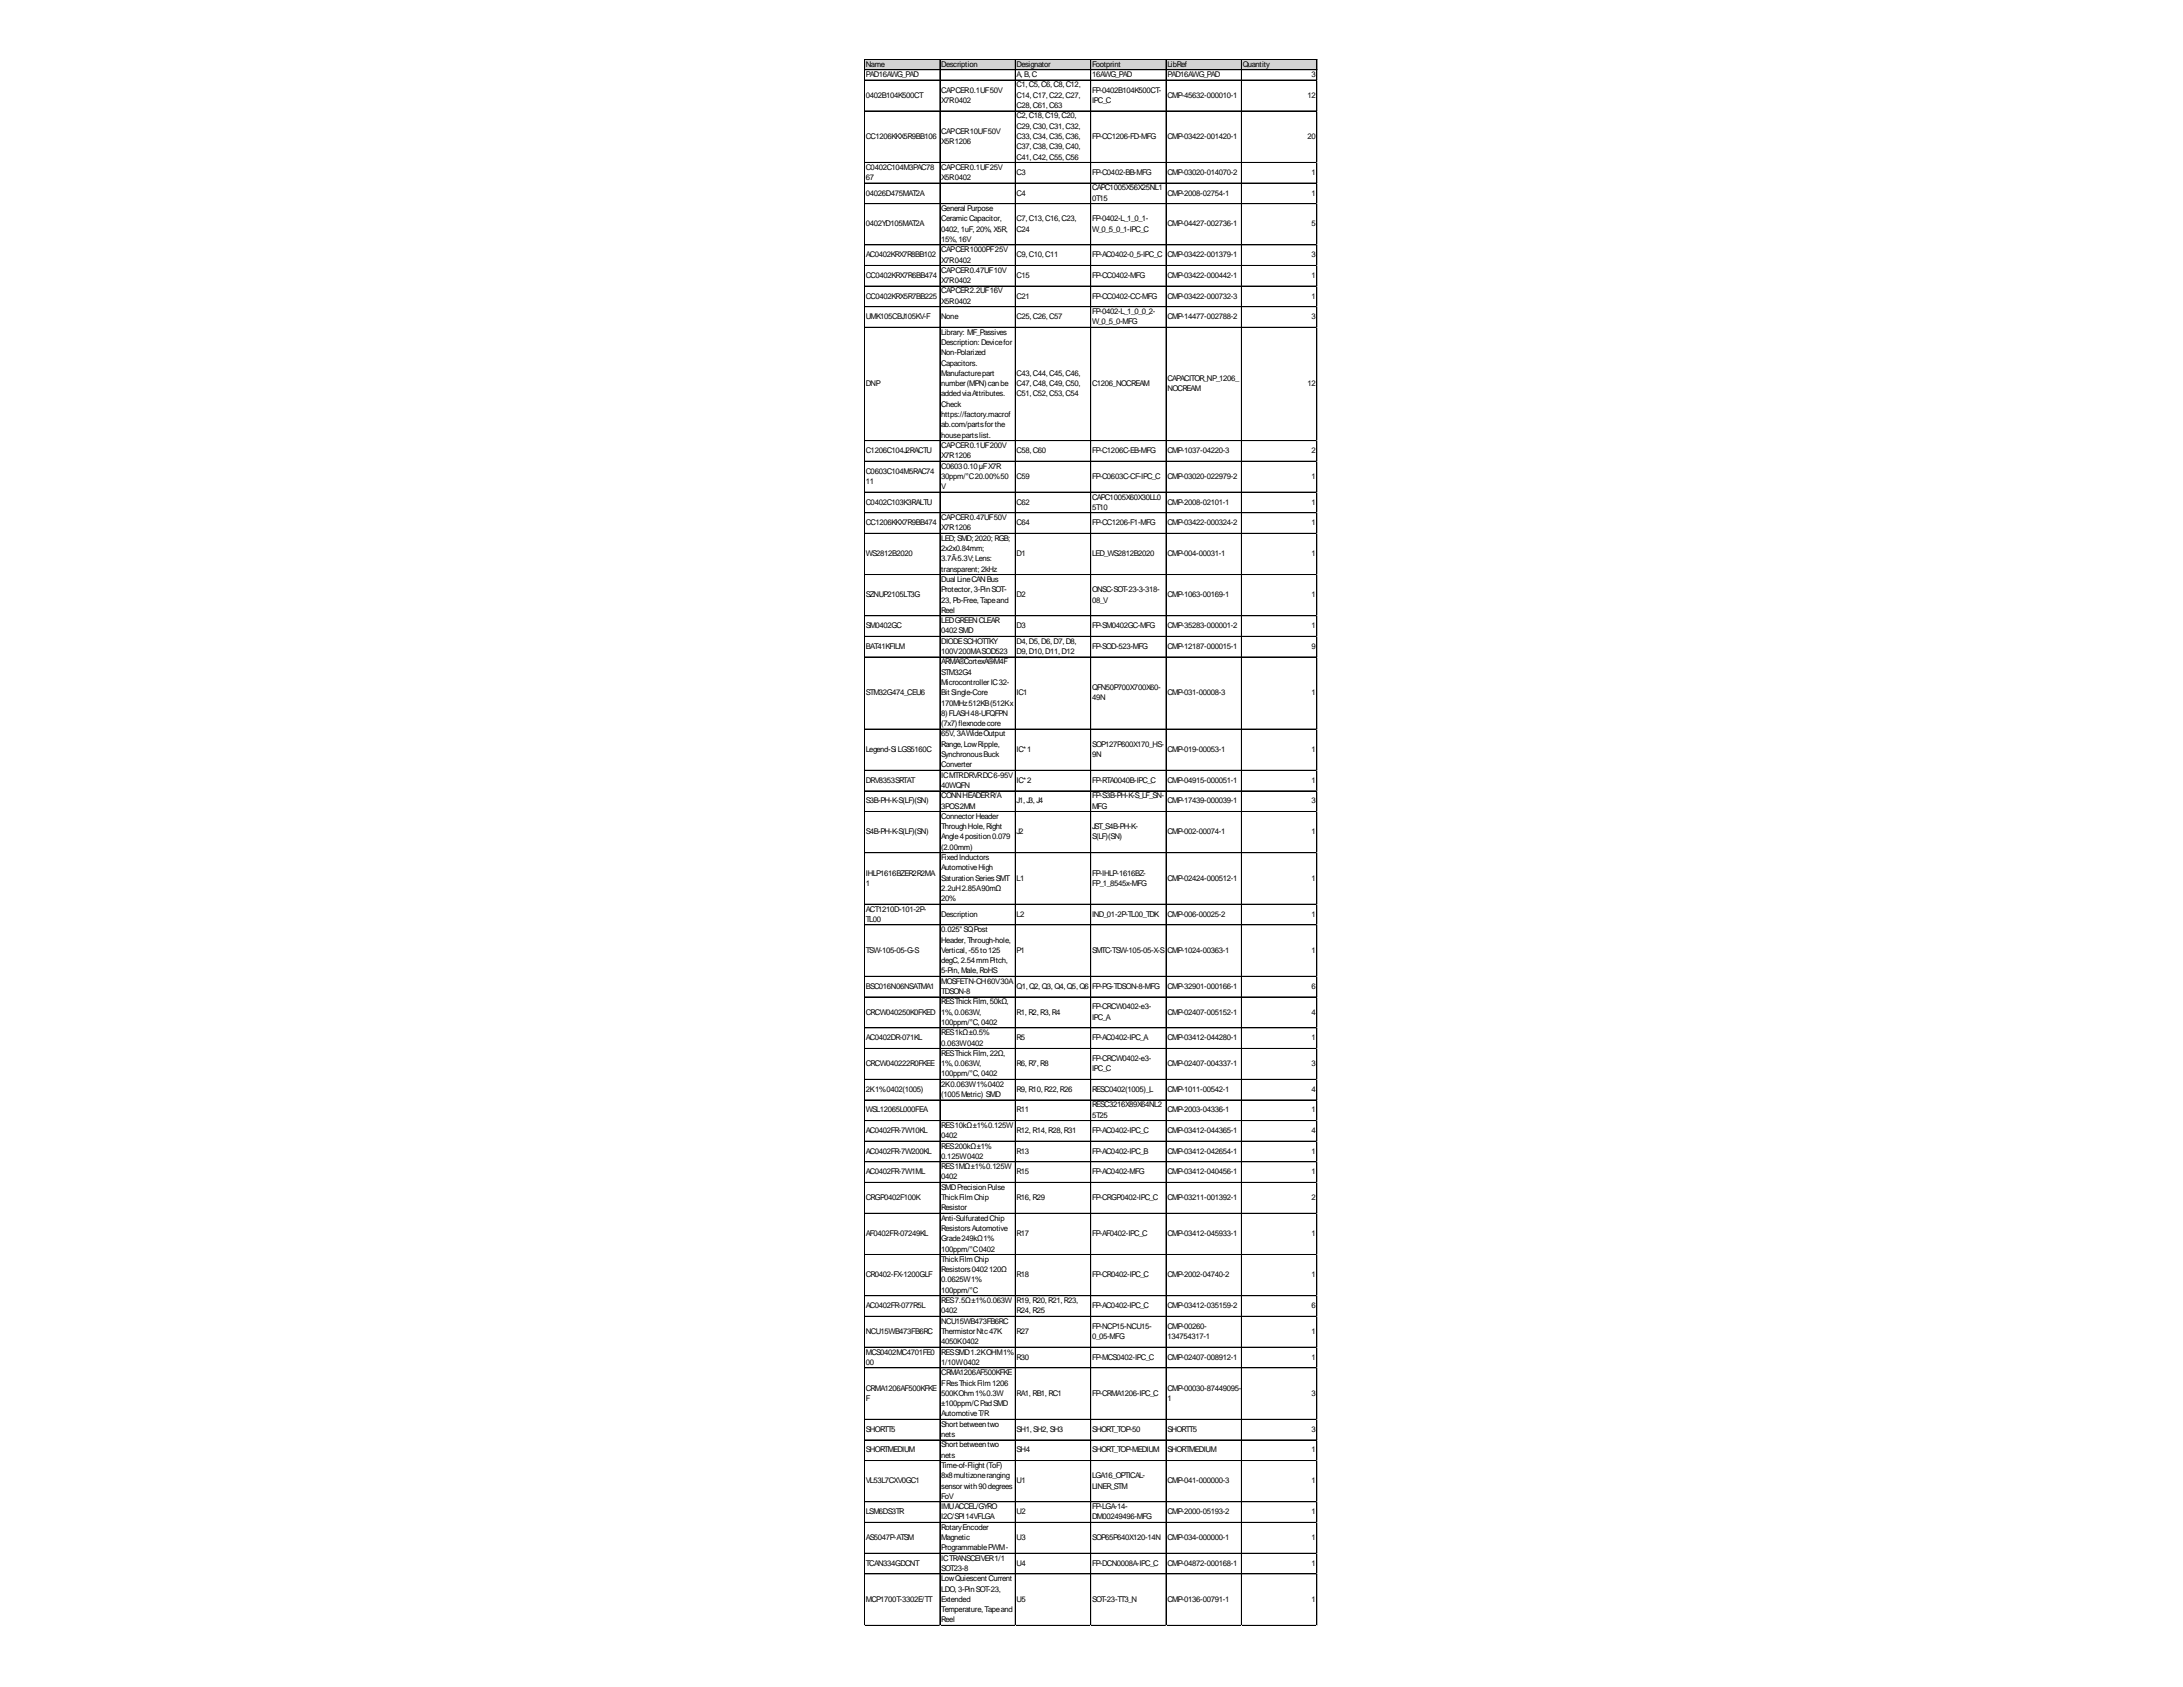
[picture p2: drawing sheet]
<svg xmlns="http://www.w3.org/2000/svg" width="279mm" height="216mm" viewBox="0 0 279 216" stroke-linecap="round" stroke-linejoin="round" font-family="sans-serif">
<defs><g id="words">
<g font-size="1">
<text x="110.8" y="8.5">Name</text>
<text x="110.8" y="9.9">PAD16AWG_PAD</text>
<text x="120.5" y="8.5">Description</text>
<text x="120.5" y="11.8">CAPCER0.1UF50V</text>
<text x="130.1" y="8.5">Designator</text>
<text x="130.1" y="9.9">A,B,C</text>
<text x="130.1" y="11.2">C1,C5,C6,C8,C12,</text>
<text x="139.8" y="8.5">Footprint</text>
<text x="139.8" y="9.9">16AWG_PAD</text>
<text x="139.8" y="11.8">FP-0402B104K500CT-</text>
<text x="149.4" y="8.5">LibRef</text>
<text x="149.4" y="9.9">PAD16AWG_PAD</text>
<text x="159.1" y="8.5">Quantity</text>
<text x="167.9" y="9.9">3</text>
<text x="110.8" y="12.5">0402B104K500CT</text>
<text x="110.8" y="17.8">CC1206KKX5R9BB106</text>
<text x="120.5" y="13.2">X7R0402</text>
<text x="120.5" y="17.1">CAPCER10UF50V</text>
<text x="130.1" y="12.5">C14,C17,C22,C27,</text>
<text x="130.1" y="13.8">C28,C61,C63</text>
<text x="130.1" y="15.1">C2,C18,C19,C20,</text>
<text x="130.1" y="16.5">C29,C30,C31,C32,</text>
<text x="130.1" y="17.8">C33,C34,C35,C36,</text>
<text x="139.8" y="13.2">IPC_C</text>
<text x="139.8" y="17.8">FP-CC1206-FD-MFG</text>
<text x="149.4" y="12.5">CMP-45632-000010-1</text>
<text x="149.4" y="17.8">CMP-03422-001420-1</text>
<text x="167.4" y="12.5">12</text>
<text x="167.4" y="17.8">20</text>
<text x="110.8" y="21.7">C0402C104M3PAC78</text>
<text x="110.8" y="23.1">67</text>
<text x="120.5" y="18.4">X5R1206</text>
<text x="120.5" y="21.7">CAPCER0.1UF25V</text>
<text x="120.5" y="23.1">X5R0402</text>
<text x="130.1" y="19.1">C37,C38,C39,C40,</text>
<text x="130.1" y="20.4">C41,C42,C55,C56</text>
<text x="130.1" y="22.4">C3</text>
<text x="139.8" y="22.4">FP-C0402-BB-MFG</text>
<text x="149.4" y="22.4">CMP-03020-014070-2</text>
<text x="167.9" y="22.4">1</text>
<text x="110.8" y="25">04026D475MAT2A</text>
<text x="110.8" y="29">0402YD105MAT2A</text>
<text x="120.5" y="27">General Purpose</text>
<text x="120.5" y="28.3">CeramicCapacitor,</text>
<text x="120.5" y="29.6">0402,1uF,20%,X5R,</text>
<text x="130.1" y="25">C4</text>
<text x="130.1" y="28.3">C7,C13,C16,C23,</text>
<text x="130.1" y="29.6">C24</text>
<text x="139.8" y="24.4">CAPC1005X56X25NL1</text>
<text x="139.8" y="25.7">0T15</text>
<text x="139.8" y="28.3">FP-0402-L_1_0_1-</text>
<text x="139.8" y="29.6">W_0_5_0_1-IPC_C</text>
<text x="149.4" y="25">CMP-2008-02754-1</text>
<text x="149.4" y="29">CMP-04427-002736-1</text>
<text x="167.9" y="25">1</text>
<text x="167.9" y="29">5</text>
<text x="110.8" y="32.9">AC0402KRX7R8BB102</text>
<text x="110.8" y="35.6">CC0402KRX7R6BB474</text>
<text x="120.5" y="31">15%,16V</text>
<text x="120.5" y="32.3">CAPCER1000PF25V</text>
<text x="120.5" y="33.6">X7R0402</text>
<text x="120.5" y="34.9">CAPCER0.47UF10V</text>
<text x="130.1" y="32.9">C9,C10,C11</text>
<text x="130.1" y="35.6">C15</text>
<text x="139.8" y="32.9">FP-AC0402-0_5-IPC_C</text>
<text x="139.8" y="35.6">FP-CC0402-MFG</text>
<text x="149.4" y="32.9">CMP-03422-001379-1</text>
<text x="149.4" y="35.6">CMP-03422-000442-1</text>
<text x="167.9" y="32.9">3</text>
<text x="167.9" y="35.6">1</text>
<text x="110.8" y="38.2">CC0402KRX5R7BB225</text>
<text x="110.8" y="40.9">UMK105CBJ105KV-F</text>
<text x="120.5" y="36.2">X7R0402</text>
<text x="120.5" y="37.6">CAPCER2.2UF16V</text>
<text x="120.5" y="38.9">X5R0402</text>
<text x="120.5" y="40.9">None</text>
<text x="130.1" y="38.2">C21</text>
<text x="130.1" y="40.9">C25,C26,C57</text>
<text x="139.8" y="38.2">FP-CC0402-CC-MFG</text>
<text x="139.8" y="40.2">FP-0402-L_1_0_0_2-</text>
<text x="139.8" y="41.5">W_0_5_0-MFG</text>
<text x="149.4" y="38.2">CMP-03422-000732-3</text>
<text x="149.4" y="40.9">CMP-14477-002788-2</text>
<text x="167.9" y="38.2">1</text>
<text x="167.9" y="40.9">3</text>
<text x="120.5" y="42.8">Library: MF_Passives</text>
<text x="120.5" y="44.1">Description:Devicefor</text>
<text x="120.5" y="45.5">Non-Polarized</text>
<text x="120.5" y="46.8">Capacitors.</text>
<text x="110.8" y="49.4">DNP</text>
<text x="120.5" y="48.1">Manufacturepart</text>
<text x="120.5" y="49.4">number(MPN)canbe</text>
<text x="120.5" y="50.7">addedviaAttributes.</text>
<text x="120.5" y="52.1">Check</text>
<text x="120.5" y="53.4">https://factory.macrof</text>
<text x="130.1" y="48.1">C43,C44,C45,C46,</text>
<text x="130.1" y="49.4">C47,C48,C49,C50,</text>
<text x="130.1" y="50.7">C51,C52,C53,C54</text>
<text x="139.8" y="49.4">C1206_NOCREAM</text>
<text x="149.4" y="48.8">CAPACITOR_NP_1206_</text>
<text x="149.4" y="50.1">NOCREAM</text>
<text x="167.4" y="49.4">12</text>
<text x="110.8" y="58">C1206C104J2RACTU</text>
<text x="120.5" y="54.7">ab.com/partsforthe</text>
<text x="120.5" y="56">housepartslist.</text>
<text x="120.5" y="57.3">CAPCER0.1UF200V</text>
<text x="120.5" y="58.7">X7R1206</text>
<text x="120.5" y="60">C06030.10μFX7R</text>
<text x="130.1" y="58">C58,C60</text>
<text x="139.8" y="58">FP-C1206C-EB-MFG</text>
<text x="149.4" y="58">CMP-1037-04220-3</text>
<text x="167.9" y="58">2</text>
<text x="110.8" y="60.6">C0603C104M5RAC74</text>
<text x="110.8" y="61.9">11</text>
<text x="110.8" y="64.6">C0402C103K3RALTU</text>
<text x="120.5" y="61.3">30ppm/°C20.00%50</text>
<text x="120.5" y="62.6">V</text>
<text x="130.1" y="61.3">C59</text>
<text x="130.1" y="64.6">C62</text>
<text x="139.8" y="61.3">FP-C0603C-CF-IPC_C</text>
<text x="139.8" y="63.9">CAPC1005X60X30LL0</text>
<text x="139.8" y="65.2">5T10</text>
<text x="149.4" y="61.3">CMP-03020-022979-2</text>
<text x="149.4" y="64.6">CMP-2008-02101-1</text>
<text x="167.9" y="61.3">1</text>
<text x="167.9" y="64.6">1</text>
<text x="110.8" y="67.2">CC1206KKX7R9BB474</text>
<text x="110.8" y="71.2">WS2812B2020</text>
<text x="120.5" y="66.6">CAPCER0.47UF50V</text>
<text x="120.5" y="67.9">X7R1206</text>
<text x="120.5" y="69.2">LED;SMD;2020;RGB;</text>
<text x="120.5" y="70.5">2x2x0.84mm;</text>
<text x="120.5" y="71.8">3.7Ã·5.3V;Lens:</text>
<text x="130.1" y="67.2">C64</text>
<text x="130.1" y="71.2">D1</text>
<text x="139.8" y="67.2">FP-CC1206-F1-MFG</text>
<text x="139.8" y="71.2">LED_WS2812B2020</text>
<text x="149.4" y="67.2">CMP-03422-000324-2</text>
<text x="149.4" y="71.2">CMP-004-00031-1</text>
<text x="167.9" y="67.2">1</text>
<text x="167.9" y="71.2">1</text>
<text x="110.8" y="76.5">SZNUP2105LT3G</text>
<text x="120.5" y="73.2">transparent;2kHz</text>
<text x="120.5" y="74.5">Dual LineCANBus</text>
<text x="120.5" y="75.8">Protector,3-PinSOT-</text>
<text x="120.5" y="77.1">23,Pb-Free,Tapeand</text>
<text x="130.1" y="76.5">D2</text>
<text x="139.8" y="75.8">ONSC-SOT-23-3-318-</text>
<text x="139.8" y="77.1">08_V</text>
<text x="149.4" y="76.5">CMP-1063-00169-1</text>
<text x="167.9" y="76.5">1</text>
<text x="110.8" y="80.4">SM0402GC</text>
<text x="110.8" y="83">BAT41KFILM</text>
<text x="120.5" y="78.4">Reel</text>
<text x="120.5" y="79.7">LEDGREENCLEAR</text>
<text x="120.5" y="81.1">0402SMD</text>
<text x="120.5" y="82.4">DIODESCHOTTKY</text>
<text x="120.5" y="83.7">100V200MASOD523</text>
<text x="130.1" y="80.4">D3</text>
<text x="130.1" y="82.4">D4,D5,D6,D7,D8,</text>
<text x="130.1" y="83.7">D9,D10,D11,D12</text>
<text x="139.8" y="80.4">FP-SM0402GC-MFG</text>
<text x="139.8" y="83">FP-SOD-523-MFG</text>
<text x="149.4" y="80.4">CMP-35283-000001-2</text>
<text x="149.4" y="83">CMP-12187-000015-1</text>
<text x="167.9" y="80.4">1</text>
<text x="167.9" y="83">9</text>
<text x="110.8" y="89">STM32G474_CEU6</text>
<text x="120.5" y="85">ARMÂ®CortexÂ®-M4F</text>
<text x="120.5" y="86.3">STM32G4</text>
<text x="120.5" y="87.7">MicrocontrollerIC32-</text>
<text x="120.5" y="89">Bit Single-Core</text>
<text x="130.1" y="89">IC1</text>
<text x="139.8" y="88.3">QFN50P700X700X60-</text>
<text x="139.8" y="89.6">49N</text>
<text x="149.4" y="89">CMP-031-00008-3</text>
<text x="167.9" y="89">1</text>
<text x="120.5" y="90.3">170MHz512KB(512Kx</text>
<text x="120.5" y="91.6">8)FLASH48-UFQFPN</text>
<text x="120.5" y="92.9">(7x7)flexnodecore</text>
<text x="120.5" y="94.3">65V,3AWideOutput</text>
<text x="120.5" y="95.6">Range,LowRipple,</text>
<text x="139.8" y="95.6">SOP127P600X170_HS-</text>
<text x="110.8" y="96.2">Legend-Si LGS5160C</text>
<text x="110.8" y="100.2">DRV8353SRTAT</text>
<text x="120.5" y="96.9">SynchronousBuck</text>
<text x="120.5" y="98.2">Converter</text>
<text x="120.5" y="99.5">ICMTRDRVRDC6-95V</text>
<text x="120.5" y="100.8">40WQFN</text>
<text x="130.1" y="96.2">IC*1</text>
<text x="130.1" y="100.2">IC*2</text>
<text x="139.8" y="96.9">9N</text>
<text x="139.8" y="100.2">FP-RTA0040B-IPC_C</text>
<text x="149.4" y="96.2">CMP-019-00053-1</text>
<text x="149.4" y="100.2">CMP-04915-000051-1</text>
<text x="167.9" y="96.2">1</text>
<text x="167.9" y="100.2">1</text>
<text x="110.8" y="102.8">S3B-PH-K-S(LF)(SN)</text>
<text x="110.8" y="106.8">S4B-PH-K-S(LF)(SN)</text>
<text x="120.5" y="102.2">CONNHEADERR/A</text>
<text x="120.5" y="103.5">3POS2MM</text>
<text x="120.5" y="104.8">ConnectorHeader</text>
<text x="120.5" y="106.1">ThroughHole,Right</text>
<text x="120.5" y="107.4">Angle4position0.079</text>
<text x="130.1" y="102.8">J1,J3,J4</text>
<text x="130.1" y="106.8">J2</text>
<text x="139.8" y="102.2">FP-S3B-PH-K-S_LF_SN-</text>
<text x="139.8" y="103.5">MFG</text>
<text x="139.8" y="106.1">JST_S4B-PH-K-</text>
<text x="139.8" y="107.4">S(LF)(SN)</text>
<text x="149.4" y="102.8">CMP-17439-000039-1</text>
<text x="149.4" y="106.8">CMP-002-00074-1</text>
<text x="167.9" y="102.8">3</text>
<text x="167.9" y="106.8">1</text>
<text x="110.8" y="112">IHLP1616BZER2R2MA</text>
<text x="110.8" y="113.4">1</text>
<text x="120.5" y="108.8">(2.00mm)</text>
<text x="120.5" y="110.1">FixedInductors</text>
<text x="120.5" y="111.4">AutomotiveHigh</text>
<text x="120.5" y="112.7">SaturationSeriesSMT</text>
<text x="130.1" y="112.7">L1</text>
<text x="139.8" y="112">FP-IHLP-1616BZ-</text>
<text x="139.8" y="113.4">FP_1_8545x-MFG</text>
<text x="149.4" y="112.7">CMP-02424-000512-1</text>
<text x="167.9" y="112.7">1</text>
<text x="110.8" y="116.7">ACT1210D-101-2P-</text>
<text x="110.8" y="118">TL00</text>
<text x="120.5" y="114">2.2uH2.85A90mΩ</text>
<text x="120.5" y="115.3">20%</text>
<text x="120.5" y="117.3">Description</text>
<text x="120.5" y="119.3">0.025&quot;SQPost</text>
<text x="130.1" y="117.3">L2</text>
<text x="139.8" y="117.3">IND_01-2P-TL00_TDK</text>
<text x="149.4" y="117.3">CMP-006-00025-2</text>
<text x="167.9" y="117.3">1</text>
<text x="110.8" y="121.9">TSW-105-05-G-S</text>
<text x="120.5" y="120.6">Header,Through-hole,</text>
<text x="120.5" y="121.9">Vertical,-55to125</text>
<text x="120.5" y="123.3">degC,2.54mmPitch,</text>
<text x="120.5" y="124.6">5-Pin,Male,RoHS</text>
<text x="120.5" y="125.9">MOSFETN-CH60V30A</text>
<text x="130.1" y="121.9">P1</text>
<text x="139.8" y="121.9">SMTC-TSW-105-05-X-S</text>
<text x="149.4" y="121.9">CMP-1024-00363-1</text>
<text x="167.9" y="121.9">1</text>
<text x="110.8" y="126.6">BSC016N06NSATMA1</text>
<text x="110.8" y="129.8">CRCW040250K0FKED</text>
<text x="120.5" y="127.2">TDSON-8</text>
<text x="120.5" y="128.5">RESThickFilm,50kΩ,</text>
<text x="120.5" y="129.8">1%,0.063W,</text>
<text x="120.5" y="131.2">100ppm/°C,0402</text>
<text x="130.1" y="126.6">Q1,Q2,Q3,Q4,Q5,Q6</text>
<text x="130.1" y="129.8">R1,R2,R3,R4</text>
<text x="139.8" y="126.6">FP-PG-TDSON-8-MFG</text>
<text x="139.8" y="129.2">FP-CRCW0402-e3-</text>
<text x="139.8" y="130.5">IPC_A</text>
<text x="149.4" y="126.6">CMP-32901-000166-1</text>
<text x="149.4" y="129.8">CMP-02407-005152-1</text>
<text x="167.9" y="126.6">6</text>
<text x="167.9" y="129.8">4</text>
<text x="110.8" y="133.1">AC0402DR-071KL</text>
<text x="110.8" y="136.4">CRCW040222R0FKEE</text>
<text x="120.5" y="132.5">RES1kΩ±0.5%</text>
<text x="120.5" y="133.8">0.063W0402</text>
<text x="120.5" y="135.1">RESThickFilm,22Ω,</text>
<text x="120.5" y="136.4">1%,0.063W,</text>
<text x="120.5" y="137.8">100ppm/°C,0402</text>
<text x="130.1" y="133.1">R5</text>
<text x="130.1" y="136.4">R6,R7,R8</text>
<text x="139.8" y="133.1">FP-AC0402-IPC_A</text>
<text x="139.8" y="135.8">FP-CRCW0402-e3-</text>
<text x="139.8" y="137.1">IPC_C</text>
<text x="149.4" y="133.1">CMP-03412-044280-1</text>
<text x="149.4" y="136.4">CMP-02407-004337-1</text>
<text x="167.9" y="133.1">1</text>
<text x="167.9" y="136.4">3</text>
<text x="110.8" y="139.7">2K1%0402(1005)</text>
<text x="110.8" y="142.4">WSL12065L000FEA</text>
<text x="120.5" y="139.1">2K0.063W1%0402</text>
<text x="120.5" y="140.4">(1005Metric) SMD</text>
<text x="130.1" y="139.7">R9,R10,R22,R26</text>
<text x="130.1" y="142.4">R11</text>
<text x="139.8" y="139.7">RESC0402(1005)_L</text>
<text x="139.8" y="141.7">RESC3216X89X64NL2</text>
<text x="139.8" y="143">5T25</text>
<text x="149.4" y="139.7">CMP-1011-00542-1</text>
<text x="149.4" y="142.4">CMP-2003-04336-1</text>
<text x="167.9" y="139.7">4</text>
<text x="167.9" y="142.4">1</text>
<text x="110.8" y="145">AC0402FR-7W10KL</text>
<text x="110.8" y="147.6">AC0402FR-7W200KL</text>
<text x="120.5" y="144.4">RES10kΩ±1%0.125W</text>
<text x="120.5" y="145.7">0402</text>
<text x="120.5" y="147">RES200kΩ±1%</text>
<text x="120.5" y="148.3">0.125W0402</text>
<text x="120.5" y="149.6">RES1MΩ±1%0.125W</text>
<text x="130.1" y="145">R12,R14,R28,R31</text>
<text x="130.1" y="147.6">R13</text>
<text x="139.8" y="145">FP-AC0402-IPC_C</text>
<text x="139.8" y="147.6">FP-AC0402-IPC_B</text>
<text x="149.4" y="145">CMP-03412-044365-1</text>
<text x="149.4" y="147.6">CMP-03412-042654-1</text>
<text x="167.9" y="145">4</text>
<text x="167.9" y="147.6">1</text>
<text x="110.8" y="150.3">AC0402FR-7W1ML</text>
<text x="110.8" y="153.6">CRGP0402F100K</text>
<text x="120.5" y="150.9">0402</text>
<text x="120.5" y="152.3">SMDPrecisionPulse</text>
<text x="120.5" y="153.6">ThickFilmChip</text>
<text x="120.5" y="154.9">Resistor</text>
<text x="130.1" y="150.3">R15</text>
<text x="130.1" y="153.6">R16,R29</text>
<text x="139.8" y="150.3">FP-AC0402-MFG</text>
<text x="139.8" y="153.6">FP-CRGP0402-IPC_C</text>
<text x="149.4" y="150.3">CMP-03412-040456-1</text>
<text x="149.4" y="153.6">CMP-03211-001392-1</text>
<text x="167.9" y="150.3">1</text>
<text x="167.9" y="153.6">2</text>
<text x="110.8" y="158.2">AF0402FR-07249KL</text>
<text x="120.5" y="156.2">Anti-SulfuratedChip</text>
<text x="120.5" y="157.5">ResistorsAutomotive</text>
<text x="120.5" y="158.9">Grade249kΩ1%</text>
<text x="120.5" y="160.2">100ppm/°C0402</text>
<text x="120.5" y="161.5">ThickFilmChip</text>
<text x="130.1" y="158.2">R17</text>
<text x="139.8" y="158.2">FP-AF0402-IPC_C</text>
<text x="149.4" y="158.2">CMP-03412-045933-1</text>
<text x="167.9" y="158.2">1</text>
<text x="110.8" y="163.5">CR0402-FX-1200GLF</text>
<text x="110.8" y="167.4">AC0402FR-077R5L</text>
<text x="120.5" y="162.8">Resistors0402120Ω</text>
<text x="120.5" y="164.1">0.0625W1%</text>
<text x="120.5" y="165.4">100ppm/°C</text>
<text x="120.5" y="166.8">RES7.5Ω±1%0.063W</text>
<text x="130.1" y="163.5">R18</text>
<text x="130.1" y="166.8">R19,R20,R21,R23,</text>
<text x="139.8" y="163.5">FP-CR0402-IPC_C</text>
<text x="139.8" y="167.4">FP-AC0402-IPC_C</text>
<text x="149.4" y="163.5">CMP-2002-04740-2</text>
<text x="149.4" y="167.4">CMP-03412-035159-2</text>
<text x="167.9" y="163.5">1</text>
<text x="167.9" y="167.4">6</text>
<text x="110.8" y="170.7">NCU15WB473FB6RC</text>
<text x="110.8" y="173.4">MCS0402MC4701FE0</text>
<text x="120.5" y="168.1">0402</text>
<text x="120.5" y="169.4">NCU15WB473FB6RC</text>
<text x="120.5" y="170.7">ThermistorNtc47K</text>
<text x="120.5" y="172">4050K0402</text>
<text x="120.5" y="173.4">RESSMD1.2KOHM1%</text>
<text x="130.1" y="168.1">R24,R25</text>
<text x="130.1" y="170.7">R27</text>
<text x="139.8" y="170.1">FP-NCP15-NCU15-</text>
<text x="139.8" y="171.4">0_05-MFG</text>
<text x="149.4" y="170.1">CMP-00260-</text>
<text x="149.4" y="171.4">134754317-1</text>
<text x="167.9" y="170.7">1</text>
<text x="110.8" y="174.7">00</text>
<text x="110.8" y="178">CRMA1206AF500KFKE</text>
<text x="110.8" y="179.3">F</text>
<text x="120.5" y="174.7">1/10W0402</text>
<text x="120.5" y="176">CRMA1206AF500KFKE</text>
<text x="120.5" y="177.3">FResThickFilm1206</text>
<text x="120.5" y="178.6">500KOhm1%0.3W</text>
<text x="120.5" y="180">±100ppm/CPadSMD</text>
<text x="130.1" y="174">R30</text>
<text x="130.1" y="178.6">RA1,RB1,RC1</text>
<text x="139.8" y="174">FP-MCS0402-IPC_C</text>
<text x="139.8" y="178.6">FP-CRMA1206-IPC_C</text>
<text x="149.4" y="174">CMP-02407-008912-1</text>
<text x="149.4" y="178">CMP-00030-87449095-</text>
<text x="149.4" y="179.3">1</text>
<text x="167.9" y="174">1</text>
<text x="167.9" y="178.6">3</text>
<text x="110.8" y="183.2">SHORTT5</text>
<text x="110.8" y="185.9">SHORTMEDIUM</text>
<text x="120.5" y="181.3">AutomotiveT/R</text>
<text x="120.5" y="182.6">Short betweentwo</text>
<text x="120.5" y="183.9">nets</text>
<text x="120.5" y="185.2">Short betweentwo</text>
<text x="130.1" y="183.2">SH1,SH2,SH3</text>
<text x="130.1" y="185.9">SH4</text>
<text x="139.8" y="183.2">SHORT_TOP-50</text>
<text x="139.8" y="185.9">SHORT_TOP-MEDIUM</text>
<text x="149.4" y="183.2">SHORTT5</text>
<text x="149.4" y="185.9">SHORTMEDIUM</text>
<text x="167.9" y="183.2">3</text>
<text x="167.9" y="185.9">1</text>
<text x="110.8" y="189.8">VL53L7CXV0GC1</text>
<text x="120.5" y="186.5">nets</text>
<text x="120.5" y="187.9">Time-of-Flight (ToF)</text>
<text x="120.5" y="189.2">8x8multizoneranging</text>
<text x="120.5" y="190.5">sensorwith90degrees</text>
<text x="120.5" y="191.8">FoV</text>
<text x="130.1" y="189.8">U1</text>
<text x="139.8" y="189.2">LGA16_OPTICAL-</text>
<text x="139.8" y="190.5">LINER_STM</text>
<text x="149.4" y="189.8">CMP-041-000000-3</text>
<text x="167.9" y="189.8">1</text>
<text x="110.8" y="193.8">LSM6DS3TR</text>
<text x="110.8" y="197.1">AS5047P-ATSM</text>
<text x="120.5" y="193.1">IMUACCEL/GYRO</text>
<text x="120.5" y="194.5">I2C/SPI14VFLGA</text>
<text x="120.5" y="195.8">RotaryEncoder</text>
<text x="120.5" y="197.1">Magnetic</text>
<text x="130.1" y="193.8">U2</text>
<text x="130.1" y="197.1">U3</text>
<text x="139.8" y="193.1">FP-LGA-14-</text>
<text x="139.8" y="194.5">DM00249496-MFG</text>
<text x="139.8" y="197.1">SOP65P640X120-14N</text>
<text x="149.4" y="193.8">CMP-2000-05193-2</text>
<text x="149.4" y="197.1">CMP-034-000000-1</text>
<text x="167.9" y="193.8">1</text>
<text x="167.9" y="197.1">1</text>
<text x="110.8" y="200.4">TCAN334GDCNT</text>
<text x="120.5" y="198.4">ProgrammablePWM-</text>
<text x="120.5" y="199.7">ICTRANSCEIVER1/1</text>
<text x="120.5" y="201">SOT23-8</text>
<text x="120.5" y="202.4">LowQuiescent Current</text>
<text x="120.5" y="203.7">LDO,3-PinSOT-23,</text>
<text x="130.1" y="200.4">U4</text>
<text x="139.8" y="200.4">FP-DCN0008A-IPC_C</text>
<text x="149.4" y="200.4">CMP-04872-000168-1</text>
<text x="167.9" y="200.4">1</text>
<text x="110.8" y="205">MCP1700T-3302E/TT</text>
<text x="120.5" y="205">Extended</text>
<text x="120.5" y="206.3">Temperature,Tapeand</text>
<text x="120.5" y="207.6">Reel</text>
<text x="130.1" y="205">U5</text>
<text x="139.8" y="205">SOT-23-TT3_N</text>
<text x="149.4" y="205">CMP-0136-00791-1</text>
<text x="167.9" y="205">1</text>
</g>
</g></defs>
<path d="M110.6 7.6h58v1.4h-58z" fill="#d3d3d3"/>
<g fill="none" stroke="#000" stroke-width=".13">
<path d="M110.6 7.6l.1 200.4M110.7 10.2h57.9M110.7 10.3h57.9M120.3 7.6v200.4M129.9 7.6v200.4M130 7.6v200.4M139.6 7.6v200.4M149.2 7.6v200.4M149.3 7.6v200.4M158.9 7.6v200.4M168.5 7.6v200.4M168.6 7.6v200.4"/>
<path d="M168.6 7.6h-57.9M168.6 8.9h-57.9M168.6 14.2h-57.9M110.7 23.4h57.9M110.7 31.3h57.9M110.7 31.4h57.9M110.7 36.6h57.9M168.6 20.8h-57.9M168.6 26.1h-57.9M168.6 34h-57.9M168.6 39.2l-57.9 .1M110.7 41.9h57.9"/>
<path d="M110.7 56.4h57.9M168.6 59h-57.9M110.7 63h57.9M110.7 68.3h57.9M168.6 65.6h-57.9M168.6 73.5h-57.9M168.6 78.8h-57.9M110.7 81.4h57.9M110.7 81.5h57.9M110.7 93.3h57.9M168.6 84.1h-57.9M168.6 98.6h-57.9"/>
<path d="M110.7 101.2h57.9M168.6 103.9h-57.9M168.6 109.1h-57.9M168.6 115.7h-57.9M168.6 118.4h-57.9M110.7 124.9h57.9M110.7 125h57.9M110.7 127.6h57.9M110.7 131.5h57.9M110.7 131.6h57.9M110.7 134.2h57.9M110.7 138.1h57.9"/>
<path d="M110.7 138.2h57.9M110.7 140.8h57.9M110.7 146h57.9M110.7 146.1h57.9M110.7 151.3h57.9M168.6 143.4h-57.9M168.6 148.7h-57.9M168.6 155.3h-57.9M110.7 165.8h57.9M110.7 172.4h57.9M168.6 160.5l-57.9 .1M168.6 168.5h-57.9"/>
<path d="M168.6 175.1h-57.9M110.7 184.3h57.9M110.7 192.2h57.9M168.6 181.6l-57.9 .1M168.6 186.9h-57.9M168.6 194.8h-57.9M168.6 198.8h-57.9M168.6 201.4h-57.9M168.6 208h-57.9"/>
</g>
<path d="M110.6 208v.1" fill="none" stroke="#e0e0e0" stroke-width=".13"/>
<path d="M120.3 208v.1" fill="none" stroke="#e0e0e0" stroke-width=".13"/>
<path d="M129.9 208v.1" fill="none" stroke="#e0e0e0" stroke-width=".13"/>
<path d="M139.6 208v.1" fill="none" stroke="#e0e0e0" stroke-width=".13"/>
<path d="M149.2 208v.1" fill="none" stroke="#e0e0e0" stroke-width=".13"/>
<path d="M158.9 208v.1" fill="none" stroke="#e0e0e0" stroke-width=".13"/>
<path d="M168.5 208v.1" fill="none" stroke="#e0e0e0" stroke-width=".13"/>
<path d="M168.6 10.2h.1" fill="none" stroke="#e0e0e0" stroke-width=".13"/>
<path d="M168.6 14.2h.1" fill="none" stroke="#e0e0e0" stroke-width=".13"/>
<path d="M168.6 20.8h.1" fill="none" stroke="#e0e0e0" stroke-width=".13"/>
<path d="M168.6 23.4h.1" fill="none" stroke="#e0e0e0" stroke-width=".13"/>
<path d="M168.6 26.1h.1" fill="none" stroke="#e0e0e0" stroke-width=".13"/>
<path d="M168.6 31.3h.1" fill="none" stroke="#e0e0e0" stroke-width=".13"/>
<path d="M168.6 34h.1" fill="none" stroke="#e0e0e0" stroke-width=".13"/>
<path d="M168.6 36.6h.1" fill="none" stroke="#e0e0e0" stroke-width=".13"/>
<path d="M168.6 39.2h.1" fill="none" stroke="#e0e0e0" stroke-width=".13"/>
<path d="M168.6 41.9h.1" fill="none" stroke="#e0e0e0" stroke-width=".13"/>
<path d="M168.6 56.4h.1" fill="none" stroke="#e0e0e0" stroke-width=".13"/>
<path d="M168.6 59h.1" fill="none" stroke="#e0e0e0" stroke-width=".13"/>
<path d="M168.6 63h.1" fill="none" stroke="#e0e0e0" stroke-width=".13"/>
<path d="M168.6 65.6h.1" fill="none" stroke="#e0e0e0" stroke-width=".13"/>
<path d="M168.6 68.3h.1" fill="none" stroke="#e0e0e0" stroke-width=".13"/>
<path d="M168.6 73.5h.1" fill="none" stroke="#e0e0e0" stroke-width=".13"/>
<path d="M168.6 78.8h.1" fill="none" stroke="#e0e0e0" stroke-width=".13"/>
<path d="M168.6 81.4h.1" fill="none" stroke="#e0e0e0" stroke-width=".13"/>
<path d="M168.6 84.1h.1" fill="none" stroke="#e0e0e0" stroke-width=".13"/>
<path d="M168.6 93.3h.1" fill="none" stroke="#e0e0e0" stroke-width=".13"/>
<path d="M168.6 98.6h.1" fill="none" stroke="#e0e0e0" stroke-width=".13"/>
<path d="M168.6 101.2h.1" fill="none" stroke="#e0e0e0" stroke-width=".13"/>
<path d="M168.6 103.9h.1" fill="none" stroke="#e0e0e0" stroke-width=".13"/>
<path d="M168.6 109.1h.1" fill="none" stroke="#e0e0e0" stroke-width=".13"/>
<path d="M168.6 115.7h.1" fill="none" stroke="#e0e0e0" stroke-width=".13"/>
<path d="M168.6 118.4h.1" fill="none" stroke="#e0e0e0" stroke-width=".13"/>
<path d="M168.6 124.9h.1" fill="none" stroke="#e0e0e0" stroke-width=".13"/>
<path d="M168.6 127.6h.1" fill="none" stroke="#e0e0e0" stroke-width=".13"/>
<path d="M168.6 131.5h.1" fill="none" stroke="#e0e0e0" stroke-width=".13"/>
<path d="M168.6 134.2h.1" fill="none" stroke="#e0e0e0" stroke-width=".13"/>
<path d="M168.6 138.1h.1" fill="none" stroke="#e0e0e0" stroke-width=".13"/>
<path d="M168.6 140.8h.1" fill="none" stroke="#e0e0e0" stroke-width=".13"/>
<path d="M168.6 143.4h.1" fill="none" stroke="#e0e0e0" stroke-width=".13"/>
<path d="M168.6 146h.1" fill="none" stroke="#e0e0e0" stroke-width=".13"/>
<path d="M168.6 148.7h.1" fill="none" stroke="#e0e0e0" stroke-width=".13"/>
<path d="M168.6 151.3h.1" fill="none" stroke="#e0e0e0" stroke-width=".13"/>
<path d="M168.6 155.3h.1" fill="none" stroke="#e0e0e0" stroke-width=".13"/>
<path d="M168.6 160.5h.1" fill="none" stroke="#e0e0e0" stroke-width=".13"/>
<path d="M168.6 165.8h.1" fill="none" stroke="#e0e0e0" stroke-width=".13"/>
<path d="M168.6 168.5h.1" fill="none" stroke="#e0e0e0" stroke-width=".13"/>
<path d="M168.6 172.4h.1" fill="none" stroke="#e0e0e0" stroke-width=".13"/>
<path d="M168.6 175.1h.1" fill="none" stroke="#e0e0e0" stroke-width=".13"/>
<path d="M168.6 181.6h.1" fill="none" stroke="#e0e0e0" stroke-width=".13"/>
<path d="M168.6 184.3h.1" fill="none" stroke="#e0e0e0" stroke-width=".13"/>
<path d="M168.6 186.9h.1" fill="none" stroke="#e0e0e0" stroke-width=".13"/>
<path d="M168.6 192.2h.1" fill="none" stroke="#e0e0e0" stroke-width=".13"/>
<path d="M168.6 194.8h.1" fill="none" stroke="#e0e0e0" stroke-width=".13"/>
<path d="M168.6 198.8h.1" fill="none" stroke="#e0e0e0" stroke-width=".13"/>
<path d="M168.6 201.4h.1" fill="none" stroke="#e0e0e0" stroke-width=".13"/>
<path d="M168.6 208h.1" fill="none" stroke="#e0e0e0" stroke-width=".13"/>
<use href="#words"/>
</svg>
